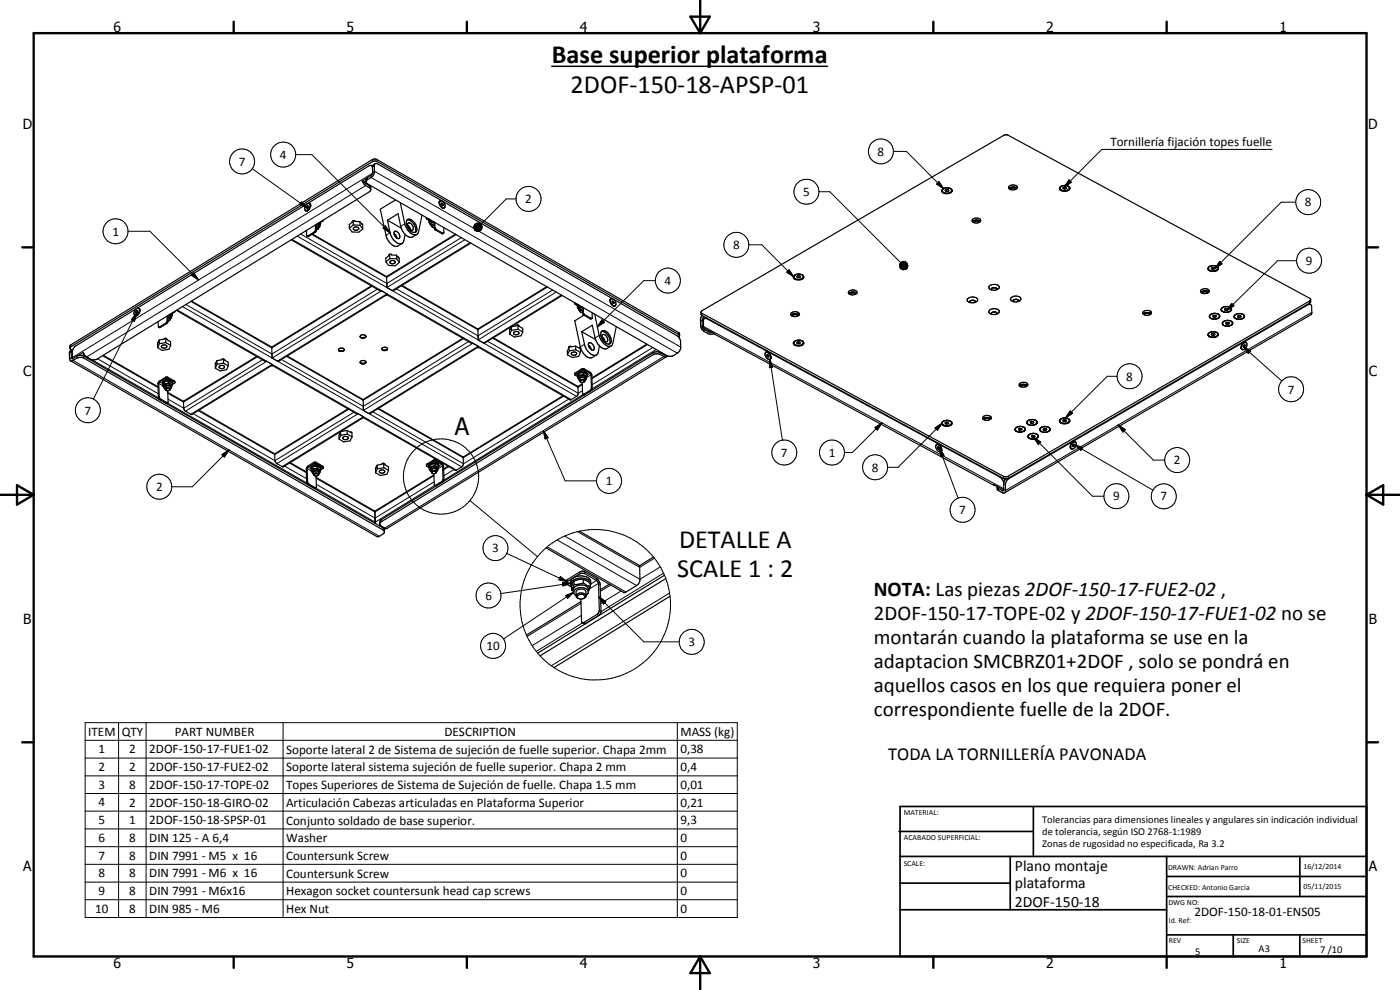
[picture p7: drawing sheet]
<svg xmlns="http://www.w3.org/2000/svg" width="420mm" height="297mm" viewBox="0 0 420 297" stroke-linecap="round" stroke-linejoin="round" font-family="sans-serif">
<defs><g id="words">
<g font-size="7.9">
<text x="165.6" y="18.8">Base superior plataforma</text>
<text x="171.2" y="27.8">2DOF-150-18-APSP-01</text>
<text x="203.8" y="164.3">DETALLE A</text>
<text x="203.2" y="173.3">SCALE 1 : 2</text>
</g>
<text font-size="7.2" x="136.5" y="130.6">A</text>
<g font-size="6.3">
<text x="262.2" y="178.8">NOTA: Las piezas 2DOF-150-17-FUE2-02 ,</text>
<text x="262.2" y="186">2DOF-150-17-TOPE-02 y 2DOF-150-17-FUE1-02 no se</text>
<text x="262.2" y="193.2">montarán cuando la plataforma se use en la</text>
<text x="262.2" y="200.4">adaptacion SMCBRZ01+2DOF , solo se pondrá en</text>
<text x="262.2" y="207.6">aquellos casos en los que requiera poner el</text>
<text x="262.2" y="214.8">correspondiente fuelle de la 2DOF.</text>
</g>
<text font-size="5.5" x="266.6" y="228">TODA LA TORNILLERÍA PAVONADA</text>
<g font-size="4.7">
<text x="304.6" y="261.2">Plano montaje</text>
<text x="304.6" y="266.6">plataforma</text>
<text x="304.6" y="272">2DOF-150-18</text>
</g>
<g font-size="4.2">
<text x="34" y="9.6">6</text>
<text x="104" y="9.6">5</text>
<text x="174" y="9.6">4</text>
<text x="244" y="9.6">3</text>
<text x="314" y="9.6">2</text>
<text x="384" y="9.6">1</text>
<text x="6.8" y="38.7">D</text>
<text x="410.6" y="38.7">D</text>
<text x="7" y="112.9">C</text>
<text x="410.8" y="112.9">C</text>
<text x="7" y="187.1">B</text>
<text x="410.8" y="187.1">B</text>
<text x="7" y="261.4">A</text>
<text x="410.8" y="261.4">A</text>
<text x="34" y="290.4">6</text>
<text x="104" y="290.4">5</text>
<text x="174" y="290.4">4</text>
<text x="244" y="290.4">3</text>
<text x="314" y="290.4">2</text>
<text x="384" y="290.4">1</text>
</g>
<g font-size="3.9">
<text x="84" y="47.7">4</text>
<text x="263.4" y="46.7">8</text>
<text x="333.2" y="43.8">Tornillería fijación topes fuelle</text>
<text x="71.7" y="49.7">7</text>
<text x="241" y="58.8">5</text>
<text x="157.6" y="61">2</text>
<text x="391.6" y="61.9">8</text>
<text x="33.7" y="70.7">1</text>
<text x="220" y="74.8">8</text>
<text x="391.9" y="79.5">9</text>
<text x="199.5" y="85.5">4</text>
<text x="338" y="114.2">8</text>
<text x="386.5" y="118.1">7</text>
<text x="25.4" y="124.4">7</text>
<text x="234.4" y="137.1">7</text>
<text x="248.7" y="137.1">1</text>
<text x="261.7" y="141.5">8</text>
<text x="352.3" y="139.4">2</text>
<text x="46.9" y="147.3">2</text>
<text x="181.8" y="145.6">1</text>
<text x="287.9" y="154.2">7</text>
<text x="334.1" y="150.2">9</text>
<text x="348.3" y="150.2">7</text>
<text x="147.7" y="165.7">3</text>
<text x="145.7" y="180">6</text>
<text x="146" y="195.1">10</text>
<text x="206.6" y="193.9">3</text>
<text x="26.5" y="220.8">ITEM</text>
<text x="36.5" y="220.8">QTY</text>
<text x="52.5" y="220.8">PART NUMBER</text>
<text x="133.4" y="220.8">DESCRIPTION</text>
<text x="204.2" y="220.9">MASS (kg)</text>
<text x="29.6" y="226.1">1</text>
<text x="38.7" y="226.1">2</text>
<text x="44.8" y="226.1">2DOF-150-17-FUE1-02</text>
<text x="85.9" y="226.2">Soporte lateral 2 de Sistema de sujeción de fuelle superior. Chapa 2mm</text>
<text x="204.2" y="226.1">0,38</text>
<text x="29.6" y="231.4">2</text>
<text x="38.7" y="231.4">2</text>
<text x="44.8" y="231.4">2DOF-150-17-FUE2-02</text>
<text x="85.9" y="231.5">Soporte lateral sistema sujeción de fuelle superior. Chapa 2 mm</text>
<text x="204.2" y="231.4">0,4</text>
<text x="29.6" y="236.7">3</text>
<text x="38.7" y="236.7">8</text>
<text x="44.8" y="236.7">2DOF-150-17-TOPE-02</text>
<text x="85.9" y="236.8">Topes Superiores de Sistema de Sujeción de fuelle. Chapa 1.5 mm</text>
<text x="204.2" y="236.7">0,01</text>
<text x="29.6" y="242">4</text>
<text x="38.7" y="242">2</text>
<text x="44.8" y="242">2DOF-150-18-GIRO-02</text>
<text x="85.9" y="242.1">Articulación Cabezas articuladas en Plataforma Superior</text>
<text x="204.2" y="242">0,21</text>
<text x="29.6" y="247.3">5</text>
<text x="38.7" y="247.3">1</text>
<text x="44.8" y="247.3">2DOF-150-18-SPSP-01</text>
<text x="85.9" y="247.4">Conjunto soldado de base superior.</text>
<text x="204.2" y="247.3">9,3</text>
<text x="29.6" y="252.6">6</text>
<text x="29.6" y="257.9">7</text>
<text x="38.7" y="252.6">8</text>
<text x="38.7" y="258">8</text>
<text x="44.8" y="252.6">DIN 125 - A 6,4</text>
<text x="44.8" y="258">DIN 7991 - M5 x 16</text>
<text x="85.9" y="252.7">Washer</text>
<text x="204.2" y="252.6">0</text>
<text x="204.2" y="258">0</text>
<text x="29.6" y="263.3">8</text>
<text x="38.7" y="263.3">8</text>
<text x="44.8" y="263.3">DIN 7991 - M6 x 16</text>
<text x="85.9" y="258.1">Countersunk Screw</text>
<text x="85.9" y="263.4">Countersunk Screw</text>
<text x="204.2" y="263.3">0</text>
<text x="29.6" y="268.6">9</text>
<text x="38.7" y="268.6">8</text>
<text x="44.8" y="268.6">DIN 7991 - M6x16</text>
<text x="85.9" y="268.6">Hexagon socket countersunk head cap screws</text>
<text x="204.2" y="268.6">0</text>
<text x="28.6" y="273.9">10</text>
<text x="38.7" y="273.9">8</text>
<text x="44.8" y="273.9">DIN 985 - M6</text>
<text x="85.9" y="273.9">Hex Nut</text>
<text x="204.2" y="273.9">0</text>
<text x="358.5" y="275">2DOF-150-18-01-ENS05</text>
</g>
<g font-size="3.1">
<text x="312.7" y="246.8">Tolerancias para dimensiones lineales y angulares sin indicación individual</text>
<text x="312.7" y="250.4">de tolerancia, según ISO 2768-1:1989</text>
<text x="312.7" y="254">Zonas de rugosidad no especificada, Ra 3.2</text>
<text x="358.7" y="286.4">5</text>
<text x="377.7" y="285.6">A3</text>
<text x="396.2" y="285.9">7 /10</text>
</g>
<g font-size="2.4">
<text x="271.2" y="244.4">MATERIAL:</text>
<text x="271.3" y="252">ACABADO SUPERFICIAL:</text>
<text x="271.2" y="259.7">SCALE:</text>
<text x="350.6" y="261">DRAWN: Adrian Parro</text>
<text x="391.2" y="260.6">16/12/2014</text>
<text x="350.6" y="267.1">CHECKED: Antonio García</text>
<text x="391.2" y="266.7">05/11/2015</text>
<text x="350.6" y="271.4">DWG NO:</text>
<text x="350.8" y="276.9">Id. Ref:</text>
<text x="350.8" y="282.8">REV</text>
<text x="371.2" y="282.9">SIZE</text>
<text x="390.9" y="282.9">SHEET</text>
</g>
</g></defs>
<g fill="none" stroke="#000" stroke-width=".35">
<path d="M108.7 54.3l.7 1.1 1.8 1.2v.5l-.4 .5-81.8 50.2-.9 .2-1-.3-1.6-1-.5-1-1.6 1M108.7 54.3l.7 .4M109.4 54.7l1.8 1.3 .1 .9M109.9 54.4v.3l.4 .5 90 51.6h1.4l1.6-.8a2.12 2.12 0 0 0 1-1.9l-.1-1.8-.5-1.1M109.9 54.4l-.5 .3M110 53.6l-1.3 .7M111.3 55.7l-.3 .2M111.5 49.7l.3 .2M111.8 50.1v1.8M111.8 50.1l-.5-.5-.6 .2-88 54a2.4 2.4 0 0 0-1 1.9l.1 1.9M111.8 50.1v1.7M111.8 49.9l.2-.4 .6-.4h.5l90.6 52.1"/>
<path d="M111.8 49.9v.2M111.8 51.9l-.3 .6-1.6 1.1v.9M112.5 49.2l-.3 3a4.9 4.9 0 0 1-2.2 2l-.1 .2M118.7 60l-4.6 2.8 1.8 8.2a3.7 3.7 0 0 0 3.3 2.9l1.5-.9M282.8 57.2v.2M282.8 57.4l.3 .5M283.9 56.4a.93 .93 0 0 0-1 .2 .93 .93 0 0 0-.2 1l.4 .3M284 56.8l-.4 .3 .2 .3h.5l.5-.2-.2-.3M284 57.3l-.1 .1M284 56.8v.5M284 57.3l.5 .1M284 56.8l.6 .1"/>
<path d="M284.2 56.3l.3 .1M284.5 56.4a1.26 1.26 0 0 0-1.7 1M284.5 56.4l.6 .1M284.6 56.9v.4M285 56.5a.72 .72 0 0 1 .6 .6 .72 .72 0 0 1-.3 .7M285.1 56.5a.7 .7 0 0 1 .6 .5 .7 .7 0 0 1-.4 .8M285.3 57.8a2.53 2.53 0 0 1-2.2 .1M285.6 57.2a1.78 1.78 0 0 1-2.8 .2M302.7 56a1.58 1.58 0 0 1 2.6 .3 1.57 1.57 0 0 1-2.6-.1zM304.8 56.8a1.04 1.04 0 0 0-1.6 0M305.2 56.5a1.98 1.98 0 0 0-2.4 .1M318.1 56.5l.1 .4"/>
<path d="M318.2 57a2.31 2.31 0 0 0 2.5 .1M318.8 55.8l-.5 .2-.2 .5M319 55.7a.79 .79 0 0 0-.9 .5 .79 .79 0 0 0 .4 1M319.4 56.1l-.4 .2 .1 .3 .6 .1 .4-.2-.2-.3M319.4 56.6l-.1 .1M319.4 56.1v.5M319.4 56.6h.4M319.4 56.1l.5 .1M319.6 55.6l-.7 .1M319.6 55.6l-.4 .1M319.6 55.6l1.1 .3M319.9 56.2v.4"/>
<path d="M320.4 55.8l.6 .3 .1 .4-.4 .6M320.7 56l.3 .7-.3 .4M321 56.4a1.73 1.73 0 0 1-2.8 .2l-.1-.1M87.4 72l26.3 15.1 .8 .1 1.6 1v.2M91.6 63.1a1.3 1.3 0 0 0 1.2-.7 1.3 1.3 0 0 0 0-1.4 1.31 1.31 0 0 0-1.2 .9 1.31 1.31 0 0 0 .3 1.4l.3-.1M91.7 63.1l.5 .1M91.9 69.2h.1M92 69.1l.1 1.7M92 62.1l.4 .2M92.3 61.7l.2 .1-.2 .6h-.3v-.3M92.3 61.7l.2 .2M92.3 61.7l-.3 .4"/>
<path d="M92.4 62.3v.1M92.5 62.1l-.1 .2M92.7 61l.5 .3M92.9 61.1l.3 .4M93.2 61.5l-.2 .9-.8 .8M93.8 70.2l22.2 12.8M94.6 67.5v1.9l-2.5 1.4M94.9 68.2l.6 .3-.2 .3M94.9 67.4l-.1 2.1-2.3 1.5-.4-.2M94.9 68l.7 .3M95.1 67.2l.6 .2 .3 .4M95.3 68.8l-.4 .2"/>
<path d="M95.5 67l.5 .4-.1 .7-.3 .2M95.6 68.3v.2M95.6 67.9v.6M95.6 68.5l-.3 .3M95.7 66.8l.5 .3M96.2 66.5v.6M96.2 67.1l-.2 .6M97 66.1l-.8 .6M104.8 68.5l.9 1.1 1.9 .1 1.3-1M106 66.2l-1.2 1.2v1.1M106 66.2l2 .3M106 66.2v1.3"/>
<path d="M106 67.5l2.1 .1M106 67.5l-1.2 1M106.1 68.4l.4-.3 .8 .1a.48 .48 0 0 1 .3 .6 .48 .48 0 0 1-.6 .3 .62 .62 0 0 1-.7-.1 .62 .62 0 0 1-.2-.6zM108 66.5l.6 .8v-.2M108 66.5l.1 1.1M108.1 67.6l.8 1.1M108.6 67.1v.1M108.6 67.1l.2 .3 .1 1.3M115.8 78.6l.8 1 2 .2 1.2-1.1M116.3 66.1l3.2-2 .8 3.8a3.7 3.7 0 0 0 3.3 3.3l1.5-.9M116.3 66.1l.8 3.7a3.8 3.8 0 0 0 3.3 3.4l.7-.7 .5-2.2M116.3 66.1l4.1 2.4"/>
<path d="M117 76.2l-1.2 1.3v1.1M117 76.2l.5 .1v.2l1.5 .1M117 76.2v1.4M117 77.6h2M117 77.6l-1.2 1M117 78.5a.82 .82 0 0 1 .9-.4 .82 .82 0 0 1 .7 .7l-.1 .1a.82 .82 0 0 1-.9 .3 .82 .82 0 0 1-.6-.7zM118.2 70a.61 .61 0 0 1 .5-.7 .61 .61 0 0 1 .7 .4 1.18 1.18 0 0 1 .3 1.9l-.6-.1M118.2 70l.2 .7 .7 .8M118.3 70l.5 .5 .3 1M119 76.6l.6 .8v-.3M119 76.6v1M119 77.6l.8 1.1"/>
<path d="M119.6 77.1l-.1 .2M119.6 77.1l.2 .3v1.3M120.1 60.8l1.4 6.3a3.9 3.9 0 0 0 3.4 3.3l.4-.2 .3-.7 1-5M122.2 66a2.92 2.92 0 0 1 2.3 3.8M122.2 66a2.79 2.79 0 0 0 2.4 3.8M122.2 66a2.1 2.1 0 0 1 2.7 1.6l.2 .9a1.01 1.01 0 0 1-.5 1.3M122.3 67.6l.5 .5 .4 .9M122.5 66.9a1.42 1.42 0 0 1 1.3 2.2 1.53 1.53 0 0 1-1.3-2.2zM123.1 68.5l-.3 .1M128 65.3v.3l.7 .4M128.1 65.4l-.1 .1M128.7 65.7l.1 .6"/>
<path d="M128.7 65.7v.2M128.8 66.8l.3 .3M129 65.9l-.2 .9M129.1 66h.1M129.2 66l-.4 .8M129.2 66h.1M129.4 67.2l.1 .6M129.6 66.2a.75 .75 0 0 0-.5 1M130.1 66.5a.69 .69 0 0 0-.8 .3 .69 .69 0 0 0 .1 .9M130.2 67.5l-.4 .1-.2 .3 .7 .3M130.2 66.6l.1 1.8 .2 .5 2.2 1.2 .4-.1M130.2 67.3l-.7 .3 .2 .5"/>
<path d="M130.5 66.7v1.5l.3 .5 2.3 1.3M131.8 60.6v.1M131.9 60.6a1.33 1.33 0 0 0 1.5 1.7l.1-.2M132.2 60.2l-.4 .4M132.2 60.2h.1M132.2 60.3l-.3 .3M132.2 60.2a1.37 1.37 0 0 0 1 2.2M132.2 60.2a1.33 1.33 0 0 1 1.1 2.2M132.5 61.3h.1M132.6 61.3l.1 .2M132.9 61.1l-.3-.2-.2 .2 .2 .4M132.9 61.1l-.3 .2"/>
<path d="M132.9 61.1l.2 .4M133.1 61.5l-.2 .1-.3-.1M133.1 61.5l-.3 .1M133.2 68.2l-.1 1.8M133.3 62.3l-.6 .1M136.7 70.3l-20.7 12.7M141.3 72.9l-23 14.2-.6 .1-1.6-.9-.1-3.3M293.9 66.7a1.04 1.04 0 0 0-1.7 .1M294.2 66.5a1.69 1.69 0 0 0-2.3 0M294.2 66.5a.75 .75 0 0 0-.1-.9 .75 .75 0 0 0-.9-.2l-.8 .1a.67 .67 0 0 0-.7 .8 .67 .67 0 0 0 .9 .5l1.3-.1M294.2 66.5l-.3 .2M363.8 79.7l-.9 .4-.2 .3v.6"/>
<path d="M364.1 79.7l.8 .1M364.6 79.8h.3M364.7 79.8a1.45 1.45 0 0 0-2.2 1l.5 .4M364.9 79.8a.79 .79 0 0 1 .4 1.3M364.9 79.8a.81 .81 0 0 1 .8 .9 .81 .81 0 0 1-1 .7h-1.2l-.8-.3M40.3 94.5l.4 .2 .5-.1M40.8 93.5l.3 .2M41.1 93.2h.2l-.2 .7h-.3v-.4M41.1 93.2l.2 .1M41.1 93.2l-.3 .3M41.1 93.7v.1M41.2 94.6l-.2 .1"/>
<path d="M41.3 93.5l-.2 .2M41.6 92.5a1.36 1.36 0 0 1-1.1 2.1M41.6 92.5a1.42 1.42 0 0 0-1.2 2l.3 .2M41.6 92.5l.4 .5M42 93l-.1 .6-.7 1M50.1 94.9l.1 1.4-.3 .5-2.2 1.4M50.4 94.7v2l-2.4 1.6-.5-.3-.1-1.5M50.4 95.5l.6 .4-.6 .4M51 94.3l.3 .2 .2 .7-.3-.4-.6-.2M51.1 95.2v.7l-.4 .3M51.2 94.2l.5 .2M51.7 93.9v.5"/>
<path d="M51.7 94.4a1.16 1.16 0 0 1-.7 1.2l-.6-.2M51.8 93.9v.1M51.8 94l-.1 .3M52.4 93.4l-.6 .6M52.9 93.1l26.4 15.1 .7 .2 1.6 .9v.3M57.5 90.3l24.1 13.8M111.5 85.8l-29.9 18.3M116.1 88.4l25 14.4 2.4 1.1v.2M116.1 88.4l-32.2 19.8-.6 .1-1.7-.9v-3.3M120.6 85.6l22.8 13.1M153.1 98.7v.1M153.1 98.7l-.1 1.6"/>
<path d="M153.5 98l-.4 .9v-.2M153.5 99.1l-.5 1.2M153.5 98v1.1M154.2 99.7a.85 .85 0 0 1 .9-.3 .85 .85 0 0 1 .6 .7 .88 .88 0 0 1-.9 .4 .88 .88 0 0 1-.7-.7zM155.4 97.5l-.5 .1v.2l-1.4 .2M155.4 97.5l.4 .4 1.1 .6v1.1M155.4 97.5l.1 1.3M155.5 98.8l1.4 .8M155.5 98.8l-2 .3M156.9 99.6l-.5 1.2-2 .3-1.4-.8M164.1 86l-20.7 12.7M168.7 88.6l-23.2 14.3h-.4l-1.6-.9-.1-3.3"/>
<path d="M172.5 91.1l.7 .5M172.5 90.8v.3M172.6 90.9l-.1 .2M173.2 91.2v.4M173.2 91.6l.1 .3M173.3 91.3l-.1 .3M173.3 92.4l.3 .3M173.5 91.4l-.2 1M173.7 91.5v.1M173.7 91.6h.1M173.7 91.6l-.4 .8M174 92.8v.5"/>
<path d="M174 93.2l.3 .4M174.1 91.8l-.5 .4 .1 .8 .3 .2M174.3 93.7l.5 .1M174.6 99.5l.8 3.8a3.6 3.6 0 0 0 3.4 3.3l.6-.4 .5-2.4M174.6 99.5l4.2 2.4M174.6 99.5l3.1-1.9 1 4.2a3.6 3.6 0 0 0 3.3 2.8l1.4-.8M174.7 92.1l-.8 .2-.3 .4M174.8 92.1v2l.4 .4M174.8 93.1a.38 .38 0 0 0-.5 .1 .38 .38 0 0 0 .1 .5M174.8 92.8l-.8 .4M175 92.3l.1 1.5 .2 .5 2.4 1.2M175.2 94.6l-2.7 1.7 1.6 7.8a3.9 3.9 0 0 0 3.5 3.3l1.4-.9"/>
<path d="M175.2 94.5l1.9 1.2 .6-.2M177.7 93.8v1.7M178.5 94.2l1.3 6.4a3.7 3.7 0 0 0 3.4 3.3l.2-.1M180.4 99.6a1.31 1.31 0 0 1 2.2 .5 2.23 2.23 0 0 1 .5 3 2.45 2.45 0 0 1-2.7-2.1zM180.5 99.4l.9 .2a3.4 3.4 0 0 1 1.6 3.3l-.2 .4M183.1 90a1.85 1.85 0 0 0 1.1 1.9M183.1 90l-.1 .2M183.2 89.8l-.1 .2M183.4 89.7l-.2 .1M183.5 89.7h-.2a1.54 1.54 0 0 0 .9 2 .57 .57 0 0 0 .7-.3 .57 .57 0 0 0-.1-.7 1.14 1.14 0 0 0-1.6-.9M183.5 89.6l-.1 .1M183.8 90.7h.1"/>
<path d="M183.8 90.7l.1 .2M184.2 90.5l-.4-.2-.1 .2 .5 .6 .2-.3M184.2 90.5l-.4 .2M184.2 90.5l.2 .3M184.4 90.8l-.3 .2M184.6 91.7l-.2 .1M184.7 91.6l-.3 .3-.4-.1M184.9 98l-1 5-.5 .8M210.5 93.3l90.8-52.7 .7-.2 91.1 49.1 .2 .3v.8l-.2 .3-90.5 52.6-.6 .2-.9-.1-90.4-48.9-.3-.4zM210.7 94.7l-.5 1.3a3.7 3.7 0 0 0 .4 2.7l.8 .8a2.87 2.87 0 0 0 2.8 .7l.2-.1M211.2 94.9l-.4 .9 .1 2.5 .3 .5 1.2 .6 1.2 .3M211.8 95.2v.2"/>
<path d="M211.9 95.3l-.5 .2M237.4 93.9a1.62 1.62 0 0 1 2.5 .4 1.43 1.43 0 0 1-1.3 .8 1.43 1.43 0 0 1-1.3-1zM238.2 83.1l.4 .7M238.3 82.8l-.1 .3M238.5 82.6l-.4 .6a1.95 1.95 0 0 0 2.7 .5M238.9 82.4l-.6 .3M239 82.3a1.53 1.53 0 0 1 2.2 .8l-.4 .6M239.4 94.8a1.01 1.01 0 0 0-1.6 .1M239.4 82.3l-.9 .2M239.5 83.2l.4 .1M239.5 82.7l-.4 .3 .2 .3 .5 .1 .4-.3-.1-.3M239.5 83.2l-.1 .1"/>
<path d="M239.5 82.7v.5M239.5 82.7l.6 .1M239.8 94.5a1.82 1.82 0 0 0-2.4 .1M240.1 82.8v.4M240.5 82.4l.6 .5-.3 .8M241.1 83.1l-.1 .1a1.75 1.75 0 0 1-2.7 0l-.1-.1M254.7 88.1l1 .4 1-.2M254.7 88.1a1.11 1.11 0 0 1 1.7-1.1 .67 .67 0 0 1 .7 .5 .67 .67 0 0 1-.4 .8M256.7 88.3a.98 .98 0 0 0-1.6 0M257.1 88a1.93 1.93 0 0 0-2.4 .1M290.4 89.7a2.15 2.15 0 0 1 3 .1 1.81 1.81 0 0 1-2.9 .7l-.2-.3zM291 90.5v.3"/>
<path d="M291.7 90.1l-.7 .4M292 90.1l.6 .2M292.6 90.3l.1 .1M292.6 90.3l.1 .4M292.6 90.3l-.4-.2h-.6l-.6 .4M297 85.7a2.02 2.02 0 0 1 2.9 .4 1.83 1.83 0 0 1-3.2 .1zM297 93a1.98 1.98 0 0 1 2.9 .5 1.85 1.85 0 0 1-3.2 0zM297.5 94.1a1.04 1.04 0 0 1 1.7 0M297.5 86.7v.3M297.5 86.7v.1M297.7 93.8l-.2 .5M298.2 93.6l-.4 .1"/>
<path d="M298.5 93.6l.7 .5M299 86.5l.2 .3M299 86.5l-.6-.2-.6 .1-.3 .3M299.1 86.5l.1 .3M299.1 86.5l-1-.1-.6 .3M299.2 94.1v.1M299.2 86.8v.1M303.3 89.4a2.25 2.25 0 0 1 2.8-.2 .81 .81 0 0 1 .2 .9 .81 .81 0 0 1-.9 .5 1.76 1.76 0 0 1-2.2-.9zM304.1 90.1l-.1 .4M304.3 89.9l-.1 .1M304.4 89.9l1.1 .1 .2 .3M305.6 90.1a1.1 1.1 0 0 0-1.6 .2"/>
<path d="M305.7 90.2v.1M305.7 90.3l-.1 .2M343.2 93.4a1.46 1.46 0 0 1 2.4 .5 1.52 1.52 0 0 1-2.6 0zM345.1 94.4a.98 .98 0 0 0-1.6 .1M345.5 94.1a1.78 1.78 0 0 0-2.4 .1M360.4 87a1.57 1.57 0 0 1 2.5 .4 1.56 1.56 0 0 1-2.6 0zM362.4 87.9l-.5-.4h-.6l-.5 .5M362.8 87.6a1.87 1.87 0 0 0-2.4 .1M363 99.8l-.3 .4v.5l.3 .4M363 94.9l.1 .4M363 94.9v.1M363 95.1l.1 .1"/>
<path d="M363.1 95.2l.8 .5M363.2 95.4l.2 .1M363.4 95.5l-.4-.3a.93 .93 0 0 1 .2-.9 .93 .93 0 0 1 1-.3 1.31 1.31 0 0 1 1.8 1l-.4 .5-.8 .2M363.4 95.5l1.4 .2M363.4 99.6l-.9 .6 .1 .6 .4 .2M363.5 99.6l-.3 .1M363.9 80.2l-.4 .2 .2 .3 .5 .1 .4-.2-.1-.3M363.9 80.6l-.1 .2M363.9 80.2v.4M363.9 80.6l.5 .1M363.9 80.2l.6 .1M364.2 95.8h.6"/>
<path d="M364.3 100l.3 .2-.2 .3-.5 .1-.4-.2 .2-.3M364.3 100v.5M364.3 100l-.6 .1M364.3 99.5l.9 .3 .3 .7M364.4 94.6l-.5 .2 .2 .3 .5 .1 .5-.2-.2-.3M364.4 94.6l.5 .1M364.4 94.6v.5M364.4 99.5l-1 .1M364.4 95.1l.4 .1M364.4 95.1l-.1 .1M364.5 80.3v.3M364.6 99.6a.78 .78 0 0 1 .9 .4 .78 .78 0 0 1-.1 .9l-1 .4-1.4-.3"/>
<path d="M364.9 94.7v.3M365.5 80.5a1.77 1.77 0 0 1-2.8 .2M365.7 95.3l-.9 .5M366 94.9l-.3 .6M366 94.9l-.1 .3M366 94.9a1.72 1.72 0 0 0-3 0M366.6 93l.2 .4 .6 .2M366.8 93.3l.2 .2M366.9 97l.1 .4M366.9 97v.1M366.9 92.2l-.4 .5v.3l.4 .5M366.9 97.4l.9 .4h.6"/>
<path d="M366.9 97.2l.9 .6M367 93.5l1 .2M367 92.2l-.4 .5v.5M367.2 92.1l-.3 .1M367.3 96.4l-.4 .6M367.5 93.6l.5 .1M367.5 92.1l-.3 .1M367.6 96.3l-.7 .4v.7M367.9 92.5l-.4 .3 .1 .3h.6l.4-.2-.1-.3M367.9 92.5l.6 .1M367.9 92.5v.5M367.9 93l.4 .1"/>
<path d="M367.9 93l-.1 .1M368 91.9l-.6 .1M368.2 96.7l-.4 .2 .2 .3 1-.1-.2-.3M368.2 97.2h.4M368.2 96.7l.6 .1M368.2 96.7v.5M368.2 97.2v.1M368.3 92a.98 .98 0 0 1 1.2 1.1M368.3 91.9l-1.1 .2M368.3 91.9l.6 .2 .7 .5a.94 .94 0 0 1-1 1M368.4 96.1l-.9 .2M368.4 96.1l.6 .1"/>
<path d="M368.4 96.1l-.3 .1M368.5 92.6v.4M368.6 93.6l-.6 .1M368.7 96.1l.3 .1M368.8 96.8v.4M368.9 93.6h-.3M369 96.2l.5 .2a.77 .77 0 0 1 .4 .9 .77 .77 0 0 1-.9 .5M369 97.7l-.9 .2M369 97.8h-.3M369.2 96.3l.7 .6M369.4 93.1l-.3 .3M369.5 93.1l-.3 .3"/>
<path d="M369.5 93l-.1 .1M369.7 97.5l-.7 .2M369.9 97.2l-.2 .3M369.9 97.2l-.3 .3M369.9 96.9v.3M370.4 95l.4 .6M370.4 95h.1M370.5 94.7l-.1 .3M370.5 95.3l.2 .1M370.6 95.5l.2 .1M370.6 94.5l-.1 .1M370.7 94.5l-.3 .3 .2 .7"/>
<path d="M370.8 95.6l.5 .2M371.1 94.2l-.4 .3M371.8 94.6l-.4 .3 .1 .3h.6l.4-.2-.2-.3M371.8 94.6l.5 .1M371.8 94.6v.6M371.8 95.2h.4M371.8 95.2h-.1M371.9 94.1h-.6M372.2 94.1l-1.6 .4M372.2 94.1l.6 .1M372.2 94.1a.86 .86 0 0 1 1 .3 .86 .86 0 0 1 0 1l-1 .4-1.5-.4M372.3 94.7l.1 .4"/>
<path d="M373 94.3l.4 .4v.4l-.3 .4M373.4 95.1l-.6 .5-1.4 .1M392.8 91.1l.5 .3M393.3 91.4h-.8l-89.7 52.2-.6 .6a3.7 3.7 0 0 0-.4 3 .64 .64 0 0 1-.3 .7 .64 .64 0 0 1-.7-.1l-1.4-.8-.2-1.1M393.3 91.4l.3 .7 .1 1.8-.3 .5-91.9 53.5M393.3 90l-91.1 53-1.1-.1-90.7-49.2M21.2 108.2l91.9 52.8 .8-.1 1.2-.8 .3-.5M21.6 105l-.8 .8 .1 2 .2 .4 .4 .1a4.3 4.3 0 0 1 3.2-1l90.2 51.7 .5 .6M21.8 107.6l1.7-.9 1.6 .1 89.8 51.6M21.8 104.9l-.4 .6v1.9l.4 .2M25.3 106.3l-.6 .4M26.1 107.4h.4"/>
<path d="M31 106.6l16.4 9.4M47.4 102.7v.1M47.4 102.7l-.1 1.6M47.8 102l-.4 .9v-.2M47.8 102v1.1M47.8 103.1l-.5 1.2M48.5 103.8a.88 .88 0 0 1 .8-.4 .88 .88 0 0 1 .8 .7 .89 .89 0 0 1-.9 .4 .89 .89 0 0 1-.7-.7zM48.8 115.1l.1 .3M48.9 115.9l.3 .3M49.3 115.1l-.4 .8M49.3 114.6l-.4 1.3M49.3 114.6l1.5-.3 .9 .6v.5"/>
<path d="M49.3 114.6v.5M49.6 116.7l-.4-.4a1.2 1.2 0 0 1 .8-1.1 1.2 1.2 0 0 1 1.3 .3l.2 .8-.4 .4M49.6 116.8a.75 .75 0 0 0 .7 .5 .75 .75 0 0 0 .7-.5 .67 .67 0 0 0-1.2 .2v.1M49.6 116.2v.6M49.7 101.5l-1.9 .5M49.7 101.5l1.5 1v1.1M49.7 101.5l.1 1.3M49.8 102.8l1.4 .8M49.8 102.8l-2 .3M50.3 117.7l4.8 2.7M50.3 117.3l.1 3.5M50.7 114.9l-1.4 .2"/>
<path d="M50.7 114.9l1 .5M50.7 114.3v.6M51.1 116.2v.7l-.4 .3M51.1 116.6l-1.1-.2-.4 .4M51.2 103.6l-.5 1.2-2 .4-1.4-.9M51.5 116.1a1.35 1.35 0 0 0-2.3 .1M51.7 115.4l.8-.5-.1-.6-2.3-1.2-2.2 1.2-.5 .6 .2 4.6 2.3 1.5 .4-.2M51.7 115.4l-.2 .7M51.8 114.9a1.74 1.74 0 0 0-3 .2M51.8 114.9l-.1 .4M51.8 115a1.64 1.64 0 0 0-1.3-1.3 1.64 1.64 0 0 0-1.6 .7l-.1 .7M52.5 114.8l-2.6-1.4-2.2 1.4 .1 4.5 2.6 1.5"/>
<path d="M64.7 108.9l.1 .1M64.7 108.9l-.1 1.6M65.1 108.2l-.4 .9v-.2M65.1 108.2v1.1M65.1 109.3l-.5 1.2M65.9 109.9a.9 .9 0 0 1 1.5 .3 .89 .89 0 0 1-.9 .4 .89 .89 0 0 1-.7-.6zM67.1 107.7h-.5v.2l-1.5 .3M67.1 107.7l1.4 1v1.1M67.1 107.7v1.3M67.1 109l1.4 .8M67.1 109l-2 .3M68.5 109.8l-.5 1.1-1.9 .4-1.5-.8"/>
<path d="M77 106.9l-21.8 13.4-.1 2.3 .4 .7 2.1 1 24-14.7M81.6 109.6l25.1 14.4 .8 .1 1.5 1v.2M86.2 106.8l22.8 13.1M101.6 105.1l.5 .3M101.7 105.2l.3 .2 1.1-.1M103.1 105.3l-.9 .2M103.2 105.2h-1.5M103.2 105.2l-.1 .1M103.3 104.9l-.1 .3M103.3 104.9a.97 .97 0 0 0-.8-.5 .97 .97 0 0 0-.9 .5l.1 .3M108.1 108.7a.93 .93 0 0 1 .9-.5 .93 .93 0 0 1 .8 .6M108.1 108.7l.2 .4"/>
<path d="M108.1 101.1l.3 .2 1.3-.2M108.1 101.1v-.1a.94 .94 0 0 1 .9-.6 .94 .94 0 0 1 .8 .7M108.1 101.1l.6 .3M108.1 108.8l.3 .2M108.2 108.9h1.5M108.2 101.2l.5 .3M108.3 109.1h1.1M108.4 109l1 .1M109 119.9h.1M109.4 101.3l-.4 .1M109.4 101.4h-.7M109.7 101.1l-.3 .2"/>
<path d="M109.8 101l-.1 .1M109.8 101.1l-.4 .3M109.8 108.8l-.3 .2M109.8 108.8l-.4 .3M114.6 104.7l.2 .3M114.7 104.9h1.5M114.8 105l.2 .2M115.9 105.1h-.9M116.2 104.9l-.3 .2M116.3 104.6l-.1 .3M116.3 104.6a.96 .96 0 0 0-.9-.4 .96 .96 0 0 0-.8 .6l.2 .3M116.3 104.6l-.2 .4"/>
<path d="M138.9 101.5l-29.9 18.4M143.5 104.1l-32.3 19.9-.6 .1-1.6-1v-3.2M148 101.3l25.3 14.6 .2 2.1-.2 .7-2.2 1.3-27.6-15.9M168.9 118.7l-29.9 18.5M170.8 104l-.5 1.4v1.1M170.8 104v1.3M170.8 105.3l-.5 1.2M171.5 105.9a.78 .78 0 0 1 .9-.4 .78 .78 0 0 1 .6 .8 1.01 1.01 0 0 1-1.6-.2zM172.5 112.4l.1-.5 2-1.2 .6-.1 1.9 1.1 .5 .7 .1 4.5-2.3 1.6-.4-.2M172.8 103.8l-1.5 .3v-.2l-.5 .1M172.8 103.8l1.3 .6 .1 1.3M172.8 103.8v1.1"/>
<path d="M172.8 104.9l-2 .4M172.8 104.9l1.4 .8M173.2 112.6l.1 .3M173.3 112.9l-.6-.3-.1-.3 2.1-1.4h.5l2 1.2 .2 4.7-2.3 1.5-.3-.2-.1-3.3M173.3 112.9v.5M173.3 113.4l.3 .3M173.7 112.6l-.4 .8M173.7 112.1l-.4 .8M173.7 112.1v.5M174 114.3l.4 .4M174 113.7v.6M174.2 105.7l-.5 1.2-2 .4-1.4-.8"/>
<path d="M174.2 114.6a.5 .5 0 0 1 .6-.6 .5 .5 0 0 1 .4 .7M174.3 114.6l.9 .1M174.7 115.1l-1.3 .9M175.1 112.3l1 .6M175.1 112.3l-1.4 .3M175.1 111.8l-1.4 .3M175.1 111.8l1 .6v.5M175.1 111.8v.5M175.5 114.3a.84 .84 0 0 0-1.5 0M175.5 114.2l.2-.2a1.1 1.1 0 0 0-.6-1.4 1.1 1.1 0 0 0-1.5 .6v.6l.4 .4M175.5 113.7v.7l-.3 .3M176.1 112.9l-.3 .7a1.31 1.31 0 0 0-2.2 .1"/>
<path d="M176.2 112.4a1.73 1.73 0 0 0-3 .2M176.2 112.4l-.1 .4M176.2 112.4a1.54 1.54 0 0 0-2.3-.9l-.6 .4-.1 .7M176.6 103.5l.6 .7 .2 .7M176.6 103a1.29 1.29 0 0 1 1.3 .3 1.29 1.29 0 0 1 .4 1.3 .65 .65 0 0 1-.6 .5 .65 .65 0 0 1-.6-.5l-.5-.7zM180.6 101l.7 .7 .2 .7M180.8 100.4a1.43 1.43 0 0 1 1.3 2.1 1.5 1.5 0 0 1-1.3-2.1zM181.4 101.9l-.3 .2M194.1 103.3l-16.4 10.1M198.8 105.9l-.3 .1M199.6 106.4l-2.2-.8-1.4 .2-81.6 50.2-.5 .5v.7M199.6 106.4l.6 .4"/>
<path d="M199.6 106.4h.1M200 107.1l-84.1 51.5M200.2 106.8l-.2 .3h-.4l-1.9-.9h-.9l-.8 .2-81.6 50.2-.5 .6M200.2 106.7v.1M203.7 101.2l.3-1-.3-.4-90.6-51.9-.8-.2-.6 .2-90.4 55.6-.3 .3v.8l.5 .4M204 100.7l-90.8-52.2-.9-.2-91 55.8-.3 .3M214.4 100.1l-3.2-1.8-.1-2a.64 .64 0 0 1 .3-.7 .64 .64 0 0 1 .7 0l88 47.6a2.17 2.17 0 0 1 1.1 2l.1 1.7-.3 .3-1.3-.6-.5-.6M214.4 100.1l84 45.6M230.1 105.6l-.3 .1M230.2 106.8v-.4l.5 .3v.4h-.3M230.2 106.8l.2 .3M230.2 105.6h.2"/>
<path d="M230.4 105.6l-.7 .2M230.4 105.6a1.58 1.58 0 0 1 .8 2.2h-.2M230.5 106.6l.2 .2M230.5 106.6l-.3 .2M230.5 106.5v.1M230.7 107l-.3 .1M231 107.8a1.29 1.29 0 0 0 0-1.4 1.29 1.29 0 0 0-1.2-.6 1.44 1.44 0 0 0 1.2 2M231.4 107.2l-.4 .6M238.2 102.9l.4 .7M238.2 102.9a1.69 1.69 0 0 0 2.9 0M238.5 102.4l-.3 .5M238.9 102.2a.71 .71 0 0 0-.8 .6 .71 .71 0 0 0 .4 .8l1.2 .2 1.2-.4"/>
<path d="M239.5 102.5v.5M239.5 102.5l-.4 .3 .1 .3 .6 .1 .4-.3-.1-.3M239.5 103l-.1 .1M239.5 103l.4 .1M239.5 102.5l.6 .1M239.7 102.1l-.7 .1M239.7 102.1l-1.2 .3M239.7 102.1h.5M240.1 102.6v.4M240.2 102.1l.9 .5 .1 .3-.3 .5M240.2 102.1l.5 .2M240.7 102.3l.4 .4-.2 .7"/>
<path d="M240.9 103.4l-.1 .1M305.9 115.7a1.99 1.99 0 0 0 2.1 .3M305.9 115.7v-.4a1.77 1.77 0 0 1 2.4-.3l.1 .6-.4 .4M308 116a1.03 1.03 0 0 0-1.6 0M308.3 115.7a1.85 1.85 0 0 0-2.3 .1M362.7 100.4a1.75 1.75 0 0 0 2.8 .1M363.7 100.1v.4M364.3 100.5l.1 .1M364.3 100.5h-.5M365.5 100.2v.3M365.5 100.5l-.3 .5M372.4 104.4l.5 .5"/>
<path d="M373.2 103.9h.1M373.2 103.9l.4 .2M373.3 103.5l-.1 .4M373.5 103.5l.2 .2M373.5 102.7h.4l.2 .2M373.5 102.7l-.3 .1M373.6 102.6a1.55 1.55 0 0 0-.9 2.3h.4M373.7 103.7l-.1-.3-.5 .6 .2 .2 .3-.1M373.7 103.7l-.1 .4M373.7 102.7a1.26 1.26 0 0 1 .4 1.4 1.26 1.26 0 0 1-1.2 .8M373.9 102.8a1.35 1.35 0 0 0-1 2.1M59.7 123.1l22.8 13.1"/>
<path d="M87.1 138.8l4.9 2.8M95.2 139.9l.3 .1a.94 .94 0 0 1 .8 1M95.2 139.9l-1.4 .2M95.2 139.9v.5M102.1 129.6l-.4 1.1 .1 1M102.2 129.5l.1 1.1M102.3 130.6l-.5 1.1M102.7 129.2h.1M103 131.2a1.01 1.01 0 0 1 1.6 .2 .9 .9 0 0 1-.9 .5 .9 .9 0 0 1-.8-.6zM104.2 129.2l-1.5 .2v-.2M104.2 129.2l1.4 .6 .1 1.3M104.2 129.2v1.1"/>
<path d="M104.2 130.3l1.5 .8M104.2 130.3l-1.9 .3M104.4 122.7l-21.9 13.4M105.7 131.1l-.6 1.1-1.9 .4-1.4-.9M109 125.3l-24 14.8-2.3-1.4-.2-.5v-2.1M113.2 139.6l-.4 .9v-.3M113.2 139.6v1.1M113.6 122.5l25.4 14.6 .1 2-.3 .7-2.1 1.3-27.7-15.8M115.1 139l-.5 .1v.2l-1.4 .3M115.1 139l1.5 1v1.1M115.1 139l.1 1.3M128 139.8l2.4-1.6 2.3 1.3 .2 4.6-.3 .3-2.1 1.3"/>
<path d="M128 139.7v-.4l2.3-1.4 2.5 1.3 .3 .8 .1 4.1-.2 .4-2.2 1.3-.5-.3-.1-3.4M128 139.8l.8 .5M129.2 139.9l-.4 .9M129.2 139.4v.5M130.6 139.7l-1.4 .2M130.6 139.7l1 .6M130.6 139.2l-1.5 .3-.3 .8M130.6 139.2l1 .5v.6M130.6 139.2v.5M131.7 139.8a1.38 1.38 0 0 0-2.1-1.1l-.3 .1a1 1 0 0 0-.6 1.1M134.4 139.9l-1.3 .8M281.1 133.4a1.36 1.36 0 0 1 1.1 2.1"/>
<path d="M281.4 134.5v-.4l.5 .3v.4h-.3M281.4 134.5l.2 .3M281.5 133.3l-.5 .3M281.5 133.3h.1M281.5 133.3a1.16 1.16 0 0 0-.7 1.1 1.16 1.16 0 0 0 .9 1l.6 .1M281.6 133.3a1.88 1.88 0 0 1 1 1.7M281.6 133.3l.2 .1M281.7 134.3l.2 .2M281.7 134.3l-.3 .2M281.8 134.2l-.1 .1M281.9 134.7l-.3 .1M282.4 135.5h-.1"/>
<path d="M282.5 135.3l-.2 .2M282.6 135v.3M282.6 135l-.1 .4M283.9 126.2a.9 .9 0 0 0-1 .3 .9 .9 0 0 0 0 1.1l.2 .1M283.9 126.2l1.4 .2M283.9 126.2l-.7 .2-.4 .4v.5l.3 .4M284 126.6v.5M284 126.6l-.4 .3 .1 .3 .6 .1 .4-.3-.1-.3M284 127.1l-.1 .1M284 127.1l.5 .1M284 126.6l.6 .1M284.6 126.7v.4"/>
<path d="M285.2 126.4l.4 .4-.1 .6-.2 .2M285.3 126.4a.67 .67 0 0 1 .4 .6 .67 .67 0 0 1-.4 .6M285.3 127.6l-.8 .3-1.4-.2M285.6 127a1.77 1.77 0 0 1-2.8 .1M295.2 124.9a1.37 1.37 0 0 1 2.3 .6 1.55 1.55 0 0 1-2.6-.2zM297 125.9a1.02 1.02 0 0 0-1.6 .1M297.4 125.6a1.85 1.85 0 0 0-2.4 .1M304.7 129l.1 .2M304.8 129.2l.8 .4h.9M304.9 129.3l.7 .3M306 128.5l-.4 .2 .2 .3 .6 .1 .3-.2-.1-.3M306 129h.4"/>
<path d="M306 128.5l.6 .1M306 128.5v.5M306 129v.1M306.6 128.6v.3M307.5 129.3l-1 .4M307.5 129.2l-.2 .2M307.6 129.1l-.1 .2M307.7 128.6a1.95 1.95 0 0 0-3-.1l-.1 .5 .3 .3M307.7 128.9l-.5 .5-.7 .2M307.7 128.6v.3M307.7 128.9l-.1 .2M307.7 128.6a1.95 1.95 0 0 0-3 .1v.3"/>
<path d="M307.7 128.9l-.2 .3M308.2 126.9l.1 .2M308.2 126.8l.1 .3M308.2 126.8v.1M308.3 127.1l.5 .4 .9 .1M308.3 126.4v.7M308.3 126.4a1.98 1.98 0 0 1 3 .3l-.3 .5M308.3 127.1l.3 .3 1.1 .2M308.3 126.4l-.1 .4M308.6 130.9l.1 .4M308.6 130.9l.6 .7M308.7 130.6l-.1 .3"/>
<path d="M308.8 131.4l1.3 .4M309.2 130.2l-.4 .3M309.4 131.7h.7M309.6 126.4l-.5 .3 .2 .3h.6l.4-.2-.2-.3M309.6 127h.4M309.6 126.4l.5 .1M309.6 126.4v.6M309.6 127h-.1M309.8 130l-.4 .1M309.9 131.1h-.1M309.9 130.6l-.4 .2 .2 .3 .5 .1 .4-.2-.1-.3M309.9 131.1h.4"/>
<path d="M309.9 130.6l.6 .1M309.9 130.6v.5M310.1 130l-.9 .2-.6 .4-.1 .5 .4 .5M310.1 130l.8 .2 .7 .5M310.1 130l.8 .1 .7 .6M310.1 126.5v.4M310.3 125.9h-1.2l-.8 .5M310.3 127.6h-.6M310.5 130.7v.4M310.5 127.4l.5-.2-.4 .3-.9 .1M310.6 126l.2 .1M310.9 131.6l-.8 .1"/>
<path d="M310.9 131.6l-.8 .2M311 126.2l.2 .5M311.2 131.5l-.3 .1M311.2 126.9l-.1 .1M311.2 126.7l-.1 .3M311.2 126.7h.1M311.6 131l-.4 .5M311.6 130.7v.4M311.6 131.1l-.7 .5M311.6 131.1l-.4 .4M312.2 129.2l.3 .3M312.2 128.5v.7"/>
<path d="M312.3 129.3l.2 .2M312.5 129.5l.2 .1M312.7 128.1l-.4 .3M312.7 128.1l-.6 .6 .1 .5 .5 .3M313 128l-.3 .1M313.3 128h.6M313.5 128.5l-.5 .3 .2 .3 .6 .1 .3-.3-.1-.3M313.5 129l.3 .1M313.5 128.5l.5 .1M313.5 128.5v.5M313.5 129l-.1 .1M313.9 128l-1.2 .1"/>
<path d="M313.9 128l1 .3 .3 .4-.2 .5M313.9 128a.9 .9 0 0 1 1.1 1.2l-.1 .1M314 128.6v.4M314.7 129.5l-.8 .2-1.2-.1M314.9 129.3l-1.6 .4M314.9 129.3l-.2 .1M315 129.2l-.3 .3M315.1 128.8l-.1 .4M318.1 126.2l.4 .8M318.9 125.5l-.2 .1a.72 .72 0 0 0-.6 1.1 2.1 2.1 0 0 0 2.5 .2M319 125.5l-.7 .3-.2 .4M319.4 125.9l-.4 .2 .1 .3 .6 .1 .4-.2-.2-.3"/>
<path d="M319.4 125.9v.5M319.4 125.9l.5 .1M319.4 126.4h-.2M319.4 126.4h.4M319.5 125.4l.6 .1M319.6 125.4l-.7 .1M319.6 125.4l1 .2M319.9 126v.4M320.6 125.6l.1 .2a.58 .58 0 0 1 .4 .6 .58 .58 0 0 1-.5 .5M320.6 125.6l.2 .2M320.9 125.9l.1 .3a1.73 1.73 0 0 1-2.9 0M321 126.2l-.4 .7"/>
<path d="M321.2 134l.1 .4M321.3 134.4l.3 .3M322 132.6l.5-.2a1.27 1.27 0 0 1 .3 1.6 1.27 1.27 0 0 1-1.5 .6v-.2M322 132.6l-.5 .5-.3 .9M322 133.6l-.1 .1M322 133.6l.3 .3M322.1 133.3l-.1 .3M322.2 133.3l.3 .1M322.4 132.4l-.4 .2M322.4 132.5l.5 .2M322.5 133.4l-.2-.2-.5 .6 .2 .2 .3-.1M322.5 133.4l-.2 .5"/>
<path d="M322.8 132.6a1.28 1.28 0 0 0-1.3 .7 1.28 1.28 0 0 0 .1 1.4h.2M93.3 140.6l.2 .4M93.3 140.6a1.52 1.52 0 0 1 2.4-1.1l.6 .5v.8M93.5 141.5l.3 .2M93.5 141v.5M93.8 141.8a1.2 1.2 0 0 1 1.1-.7 1.2 1.2 0 0 1 1.1 .8l-.3 .3M93.8 141.8l.3 .5M93.8 140.1l-.3 .9M93.8 140.1v.5M93.8 140.6l-.3 .9M94.1 142.4l.4 .3M94.1 141.8v.6"/>
<path d="M94.2 142.2a.91 .91 0 0 1 1.5 .1M94.2 142.2l-.1 .2M94.3 142.4a.6 .6 0 0 1 .7-.3 .6 .6 0 0 1 .5 .5 .68 .68 0 0 1-1.2-.2zM94.9 142.8v3.5M94.9 143.3l17.6 10.1M95.2 140.4l-1.4 .2M95.2 140.4l1.1 .6M95.6 141.7l.1 .6M95.7 142.3l-.4 .4M96 141.7a1.19 1.19 0 0 0-.8-1 1.19 1.19 0 0 0-1.3 .4l-.1 .7M96.3 141l-.3 .6M96.3 140.5a1.72 1.72 0 0 0-3 .1"/>
<path d="M97 140.3l-2.2-1.3h-.5l-2 1.3 .1 4.6 2.5 1.4M97 140.3l-.1-.4-2-1.2h-.6l-1.9 1.1-.4 .6 .1 4.7 2.3 1.5 .5-.3M97 140.3l-.7 .7M112.5 153.4l.1 3.6M112.8 140.2v.1M112.8 140.2l-.1 1.7M113.2 140.7l-.5 1.2M113.9 141.4a.91 .91 0 0 1 .8-.4 .91 .91 0 0 1 .8 .6 .91 .91 0 0 1-.9 .4 .91 .91 0 0 1-.7-.6zM113.9 157.2l.5 .7 1.5 .7M114.3 157.8l-.2 .1M114.9 158.4l.4 .4 .1 .8M115.2 140.3l1.4 .8"/>
<path d="M115.2 140.3l-2 .4M115.2 158.3l-.2 .1M115.9 158.6l-.6 .3M116.6 141.1l-.5 1.2-2 .4-1.4-.8M128.8 140.8l.3 .2M128.8 140.3v.5M129.5 141.6l.1 .3M129.5 141.1v.5M129.7 141.9l.2 .1M129.7 141.6a.68 .68 0 0 1 1.1 .2l-.8 .3-.4-.2zM130.2 142.5l-17.7 10.9M131 141.5l.3-.4a1.12 1.12 0 0 0-1.1-1.1 1.12 1.12 0 0 0-1.1 1.2l.4 .4"/>
<path d="M131 141.5v.1M131 141.5l-1.1-.3-.4 .4M131 141v.6M131 141.6l-.4 .4M131.3 141a1.33 1.33 0 0 0-2.2 .1M131.6 140.1a1.28 1.28 0 0 0-.7-1.1 1.28 1.28 0 0 0-1.3 .1 .85 .85 0 0 0-.8 1.2M131.6 140.3l-.3 .6M173.9 159.4l17.9 10.4M298.9 145.7l-.8-.4 3.1 1.7M301.4 143.6l.2 .4M301.8 143.7l-.6 1.2M163.9 164.4l23.3 13.4 .7-.2 3.1-1.9 .8-.8 .3-.8-.3-4.3"/>
<path d="M169.9 175l1.6 1.1M169.9 175l.3-.5 4.2-2.5 1.1 .1 3.8 2.3 .3 .6 .2 8.5-.7 .9-4.1 2.5-.4-.2-.1-.3-.2-6.7M169.9 175v-.6l.2-.4 4.6-2.6h.6l3.7 2.2a2.52 2.52 0 0 1 1.1 1.8l.1 8.6-.5 .7-3.9 2.4-.4 .1-.7-.4M171.3 175.3l.2 .7M171.3 175.3a2.15 2.15 0 0 1 2.3-2.5 3.2 3.2 0 0 1 3.6 1.4l-.1 1.6M171.5 177l.6 .5M171.5 176v1M172.2 177.7l.1 .5 .6 .4M172.2 177.7a2.51 2.51 0 0 1 4.4-.1l-.7 1M172.2 174.4l-.7 1.6M172.2 174.4l.1 .9M172.3 175.3l-.8 1.7"/>
<path d="M172.9 177.7v1.1M175 173.9h-1.4l-1.4 .5M175 173.9l.8 .2 1.3 .9v1M175 173.9l.1 1M175.1 174.9l-1.4 .4h-1.4M175.1 174.9l1 .7 1 .4M175.2 179.5a.62 .62 0 0 0 .3-.8 .62 .62 0 0 0-.7-.3 .95 .95 0 0 0-1.1 0 .95 .95 0 0 0-.3 1.1l.9 .2M175.8 177.6l.1 1.1M175.9 178.6a1.66 1.66 0 0 0-1.6-.7 1.66 1.66 0 0 0-1.4 1.1l.7 .6M175.9 178.6l-.3 .7-1.3 .4M176.6 177.5a1.88 1.88 0 0 0-2.5-2 1.74 1.74 0 0 0-1.9 2.2M177.1 176l-.5 1.4"/>
<path d="M177.3 175a3.4 3.4 0 0 0-4.7-1.2l-.8 .5-.5 1M182.8 175.3l-2.6 1.7M196.1 167.1l-4.3 2.7M199.4 172.6l-38 23.4M199.8 173.6l-37.7 23.2M201.1 178.9l-34.9 21.4M174.4 180.5l-16.4 10"/>
</g>
<g fill="none" stroke="#000" stroke-width=".3">
<path d="M75.7 50.6l16.6 11.8M88.7 46.4h4.9l23.5 23.4M109.8 55.7l-83.8 51.4M109.9 54.4l-.5 .3M110.3 53.3v.6M111 55.6l-.2 .1v.6M111.3 52.6l.1 .7 91.9 52.7M111.7 47.9v.6M111.8 50.3h.1M111.8 51.7l.6-.3 91.9 52.7M111.8 51.9l-90.1 55.4M112.3 49.8l-.5 .3"/>
<path d="M113.1 47.9l.1 .6M154.9 59.7h-3l-7.6 7.6M245.8 57.5h3.2l21.3 21.3M268.1 45.4h3.9l11.2 11.2M281.8 54.5l1.4 2.1-2.1-1.4zM320.8 54l.7 .7-2.1 1.4zM381.8 44.8h-51.1l-11.3 11.3M38.4 69.4h6.6l14.6 14.6M87.6 71.8l83.8 48.1M89.2 70.9l83.8 48M90.2 70.2l25.9 14.8 22.4-13.7M90.5 60.6l1.8 1.8-2.4-1z"/>
<path d="M91.7 69.3l.3 .2M92.4 70.8l.3 .1M93.6 70.4l22.4 12.8 20.9-12.8M94.3 69.6l.3 .1M94.7 69l.2 .1M94.9 67.4l.5 .2 .2 .3M115.6 67.7l1.5 2.1-2.1-1.3zM117.1 69.8l-1.2 .8M121.5 67.1l-1.2 .8M130.2 66.7l-.5 .1-.3 .4M130.5 68.2l-.2 .2M130.9 68.8l-.3 .2"/>
<path d="M132.9 70l-.3 .1M139.5 71.9l-23.4 14.4M141.1 72.8l-23.4 14.4M142.2 68.1l.4 .9zM142.2 68.3l.4 .7zM142.3 67.8l.3 1.2zM142.3 68.6l.3 .4zM142.4 67.6l.2 1.4zM142.4 68.8l.2 .2zM142.5 67.3l.2-.2-.1 1.9zM142.5 67.3l.1 1.7-.2-1.4zM142.6 69l.4 .3z"/>
<path d="M142.6 69l.7 .4zM142.6 69l.9 .4zM142.6 69l1.2 .3zM142.6 69l1.5 .3zM142.6 69l1.7 .1-.2 .2zM142.6 69l1.9-.1-.2 .2zM142.6 69l2-.3-.1 .2zM142.6 69l2.1-.6-.1 .3zM142.6 69l2.1-.9v.3zM142.6 69l2.1-1.1v.2zM142.6 69l2-1.4 .1 .3zM142.6 69l1.8-1.6 .2 .2z"/>
<path d="M142.7 67.1l.2-.1-.3 2zM142.9 67l.3-.1-.6 2.1zM143.2 66.9h.3l-.9 2.1zM143.5 66.9h.3l-1.2 2.1zM143.8 66.9l.2 .2-1.4 1.9zM144 67.1l.2 .1-1.6 1.8zM144.2 67.2l.2 .2-1.8 1.6zM224.7 73.4h3.9l9.6 9.7M269.9 79.4l2.2 1.2-2.2-1zM269.9 79.6l2.2 1-2.2-.7zM269.9 79.9l2.2 .7-2.1-.4zM270.1 79.1l2 1.5-2.2-1.2z"/>
<path d="M270.2 78.9l.2-.2 1.7 1.9zM270.2 78.9l1.9 1.7-2-1.5zM270.4 78.7l.2-.1 1.5 2zM270.6 78.6l.3-.1 1.2 2.1zM270.9 78.5l.3-.1 .9 2.2zM271.2 78.4h.2l.7 2.2zM271.4 78.4l.3 .1 .4 2.1zM271.7 78.5l.2 .2 .2 1.9zM271.9 78.7l.2 .2v1.7zM272.1 78.9l.2 .1-.2 1.6zM272.3 79l-.2 1.6zM272.4 79.3l-.3 1.3z"/>
<path d="M272.4 79.8l-.3 .8zM272.4 79.6l-.3 1zM366 78.4l.7 .8-2.1 1.4zM388.9 60.7h-4.4l-19.9 19.9M389.1 78.2h-5.7l-15.2 14.9M41.1 93.9l-.8 2.5-.9-.5zM41.1 93.9l-13.1 25.9M47.9 98.1l.2 .2M49.8 96.9l.3 .2M50.2 96.3l.2 .1M50.4 94.8l.7 .4M53.2 93l83.8 48.1"/>
<path d="M54.8 92l83.8 48.1M57.5 82.6l.7-.7 1.4 2.1zM111.7 85.9l-30.1 18.5-24.3-13.9M113.2 86.8l-31.6 19.4-25.8-14.8M114.5 87.2l-32.9 20.2M116.1 88.2l-32.8 20.1M118.9 86.7l24.6 14.1 22.4-13.8M120.4 85.8l23 13.1 20.9-12.8M166.9 87.6l-23.4 14.4M168.5 88.5l-23.4 14.4M174.8 92.3l-.6 .1-.2 .4M175.1 93.8l-.3 .1"/>
<path d="M175.5 94.4l-.3 .1M177.4 95.5l-.3 .2M180.7 96l.7 .7-2.1 1.4zM196.7 84.2h-3.5l-13.9 13.9M203.7 99.8v.6M210.2 96l.5 .3M210.3 97.7l.5 .3 .3-.3M210.7 94v.7M211.1 98l90.2 48.6M211.7 98.6l-.3 .2v.7M212.3 95.5l-.2 .1M212.4 99.4v.7"/>
<path d="M236.8 80.9l1.4 2.2-2.1-1.4zM270 80.2l2.1 .4-1.9-.2zM270.2 80.4l1.9 .2h-1.8zM270.3 80.6h1.8l-1.5 .2zM270.6 80.8l1.5-.2-1.3 .3zM270.8 80.9l1.3-.3zM271.1 80.9l1-.3zM271.3 80.9l.8-.3zM271.6 80.9l.5-.3zM271.9 80.7l.2-.1zM272.4 80.1l-.3 .5zM369.6 91.1l.7 .6-2.1 1.4z"/>
<path d="M392.3 91.3l.2 .1M393.1 90.3v.6M393.7 93.7l-91.9 53.5-.5-.3M21.3 103.5v.6M21.4 105.7l-.6 .3M21.8 107.5l-.4-.2-.5 .3M21.9 107.6l.1 .6 91.9 52.7M23 106.9v.6M25.1 106.8v.6M25.3 106.3l-.6 .4M27.6 107.9l19.9 11.4M29.3 107.7l18.1 10.4"/>
<path d="M30.8 106.7l16.6 9.6M47.4 115.2l.3-.1 1.2 .7M47.8 119l-.3 .3M47.9 114.3v.3l.9 .5M48.2 119.7l-.3 .1M49.7 113.2v.3M50.4 113.2v.3M51.1 116.2a.84 .84 0 0 0-1.5 0M52.3 114.3v.3M77.2 107.1l-22.1 13.5-4.8-2.6M78.8 107.9l-23.7 14.6-4.7-2.7M80 108.4l-24.3 15"/>
<path d="M81.6 109.3l-24.3 15M139.1 101.6l-30.1 18.5-23-13.2M140.6 102.5l-31.6 19.4-24.5-14M141.9 103l-32.9 20.1M143.5 103.9l-32.9 20.2M146.3 102.4l27.2 15.6 1.3-.8M147.9 101.5l25.6 14.7 1.2-.8M169.1 118.9l-30.1 18.4-25.6-14.7M170.7 119.8l-31.6 19.3-27.2-15.5M172.7 111.9v.3M174.6 110.7v.3M175 118.4l-41.7 25.6"/>
<path d="M175.2 118.3l.3 .1M175.3 110.7v.3M175.4 103.3l-1.3 .8M175.5 113.7a.81 .81 0 0 0-.8-.5 .81 .81 0 0 0-.7 .5M177.1 111.7v.3l-.9 .5M177.2 117.1l.2 .1M177.6 112.6l-.2-.2-1.4 .9M179.8 100.6l-1.2 .8M194.3 103.4l-16.6 10.2M195.9 104.3l-18.2 11.1M196 105.8v.6M196.9 104.9l-19.2 11.7-.2-.1"/>
<path d="M198.2 105.8v.6M198.5 105.8l-.2 .1M199.2 107l-83.7 51.5M199.4 106.3l-.2 .1M231 107.8l.9 2.4-1 .1zM231 107.8l3.8 24.3M335.2 112.9h-2.9l-12.5 12.5M373.1 104l2.2 1.3-.7 .7zM373.1 104l11.6 10.3M50.1 120.8l-.3 .1M50.2 120.9l41.9 24M66.6 136.4l2.1-1.4-1.4 2.1z"/>
<path d="M68.7 135l-11 11h-6.1M85.4 139.8l6.6 3.8M86.9 138.9l5.1 3M92.4 139.8v.3l.9 .5M94.2 138.7v.4M94.9 138.7v.4M96.8 139.9v.3M104.6 122.8l-22.1 13.6-23-13.2M106.2 123.7l-23.7 14.5-24.5-14.1M107.5 124.1l-24.4 15M109 125.1l-24.3 14.9M128.1 139.2v.3"/>
<path d="M130.1 138v.3M130.8 138v.3M132.5 139v.3l-.8 .6M133.1 140l-.3-.2-1.3 .8M134.7 140l-1.6 1M163.1 129.2l1.4 2.1-.9 .4zM163.1 129.2l6.5 15.1h9.4M262.6 128.3l2.1-1.4-1.4 2.1zM264.7 126.9l-8.9 8.9h-2.4M280.6 128.4l2.2-1.4-1.5 2.1zM281.9 134.4l1.4 2.2-.9 .3zM281.9 134.4l5.7 15.1"/>
<path d="M282.8 127l-13.3 13.2h-3.1M310.2 131.2l2.1 1.4-.7 .7zM310.2 131.2l17.7 17.7h3.4M321.2 123.3l.7 .7-2.1 1.4zM322.5 133.4l2.4 .9-.5 .8zM322.5 133.4l23.5 13.7M335.6 127.5l2.1 1.4-.7 .7zM335.6 127.5l10.5 10.5h3.4M91.9 140.8l.3-.2 1.3 .8M92.3 144.7l-.3 .1M92.7 145.2l-.3 .2M94.6 146.3l-.3 .2"/>
<path d="M95.6 141.7a.86 .86 0 0 0-1.5 .1M114.1 157.6l-.2 .2M114.4 156v.6M114.9 158.4v.6M115 158.2l-.2 .1M130.2 142.7l-17.7 10.9-17.6-10.1M130.3 144.6l-17.7 10.8-17.7-10.1M130.5 145.7l-17.9 11-17.8-10.3M130.7 145.6l.3 .2M131 141a.83 .83 0 0 0-.8-.4 .83 .83 0 0 0-.7 .5M132.6 144.4l.3 .2M133 143.8l.3 .1"/>
<path d="M136.2 140.9l-3 1.9M141 150.2l20.3 16.8M173.3 159.5l18.7 10.7 4.4-2.7M299.7 146.6v.6M300.3 143.1l-.2 .1M301.1 142.9v.7M301.1 146.9l-.3 .3v.6M301.2 145h.1M301.2 145.2l.5 .3M302.5 142.9l.1 .6M302.5 143.5l.3 .1M152.1 166l18.1 8.5"/>
<path d="M164.2 164.1l23.7 13.5M167.2 162l23.8 13.7M168.2 173l2 1.5-2.5-.6zM168.8 174.8l2.6 .2-2.5 .8zM169.4 160.8l22.7 13 6.1-3.7M169.8 178.7l2.4-1-1.9 1.8zM170.2 173.9v.6M171.4 175l-21.1 3.1M172.2 177.7l-21.1 14M174.1 171.6v.6M175.5 171.5v.6M175.8 177.6a1.69 1.69 0 0 0-2.9 .1"/>
<path d="M179 173.6v.6l-1.7 1.1M179.7 179.1l2.1 1.4-.7 .7zM179.7 179.1l13.5 13.5h10.6M180.1 175.4l-.5-.4-2.7 1.7M183.3 175.6l-3.1 1.8M186.4 177.3l-6.1 3.8M199.2 172l-18.8 11.5M200.9 177.9l-35.5 21.9M174.4 181l-16.2 10M174.5 184.7l-14.8 9M174.9 186.9l-14 8.6M175.3 186.7l.5 .4"/>
<path d="M179.1 184.4l.6 .3M179.9 183.1l.5 .3M25.6 216.8h195.7v58.5h-195.7zM35.6 216.8v58.5M43.8 216.8v58.5M85 216.8v58.5M203.3 216.8v58.5M25.6 222.1h195.7M25.6 227.5h195.7M25.6 232.8h195.7M25.6 238.1h195.7M25.6 243.4h195.7"/>
<path d="M25.6 248.7h195.7M25.6 254h195.7M25.6 259.3h195.7M25.6 264.7h195.7M25.6 270h195.7"/>
<circle cx="72.7" cy="48.4" r="3.8"/>
<circle cx="85" cy="46.4" r="3.8"/>
<circle cx="158.6" cy="59.7" r="3.7"/>
<circle cx="242" cy="57.5" r="3.7"/>
<circle cx="264.4" cy="45.4" r="3.7"/>
<circle cx="34.7" cy="69.4" r="3.8"/>
<circle cx="221" cy="73.5" r="3.7"/>
<circle cx="392.6" cy="60.7" r="3.7"/>
<circle cx="392.9" cy="78.2" r="3.8"/>
<circle cx="200.4" cy="84.2" r="3.8"/>
<circle cx="339" cy="112.9" r="3.8"/>
<circle cx="387.5" cy="116.8" r="3.7"/>
<circle cx="26.4" cy="123.1" r="3.8"/>
<circle cx="235.4" cy="135.8" r="3.7"/>
<circle cx="249.7" cy="135.8" r="3.7"/>
<circle cx="353.3" cy="138" r="3.7"/>
<circle cx="47.8" cy="146" r="3.7"/>
<circle cx="132.4" cy="143" r="11.3"/>
<circle cx="182.8" cy="144.3" r="3.8"/>
<circle cx="262.6" cy="140.2" r="3.7"/>
<circle cx="288.9" cy="153" r="3.8"/>
<circle cx="335" cy="148.9" r="3.8"/>
<circle cx="349.3" cy="148.9" r="3.8"/>
<circle cx="146.6" cy="178.7" r="3.8"/>
<circle cx="148.7" cy="164.5" r="3.8"/>
<circle cx="148" cy="193.8" r="3.8"/>
<circle cx="178.6" cy="181.4" r="22.6"/>
<circle cx="207.6" cy="192.6" r="3.8"/>
</g>
<g fill="#000">
<circle cx="128.7" cy="65.7" r=".18"/>
<circle cx="116.1" cy="88.4" r=".18"/>
<circle cx="143.4" cy="98.7" r=".18"/>
<circle cx="173.2" cy="91.2" r=".18"/>
<circle cx="81.6" cy="109.6" r=".18"/>
<circle cx="109" cy="119.9" r=".18"/>
<circle cx="143.5" cy="104.1" r=".18"/>
<circle cx="102.1" cy="129.6" r=".18"/>
</g>
<g fill="none" stroke="#000" stroke-width=".71">
<path d="M10.1 9.9h400v277.1h-400zM70.1 6.5v3.4M140.1 6.5v3.4M207.2 5h5.8l-2.9 4.9zM210.1 0v9.9M280.1 6.5v3.4M350.1 6.5v3.4M6.7 74.2h3.4M410.1 74.2h3.5M.1 148.5h10M5.1 145.6l5 2.9-5 2.9zM410.1 148.5h10"/>
<path d="M410.1 148.5l5-2.9v5.8zM6.7 222.7h3.4M410.1 222.7h3.5M70.1 287v3.4M140.1 287v3.4M210.1 287v10M210.1 287l2.9 5h-5.8zM280.1 287v3.4M350.1 287v3.4"/>
</g>
<g fill="none" stroke="#000" stroke-width=".51">
<path d="M269.8 249.5h40.3M270.1 242h140v45h-140zM270.1 257h140M303.2 257v16M310.1 242v15M350.1 257v30M390.1 257v12M270.1 265h33.1M270.1 273h80M350.1 269h60M350.1 263h60M350.1 280.5h60"/>
<path d="M370.1 280.5v6.5M390.1 280.5v6.5"/>
</g>
<path d="M165.6 19.9h82.8" fill="none" stroke="#000" stroke-width=".46"/>
<g fill="#000">
<path d="M281.8 54.5l1.4 2.1-2.1-1.4zM320.8 54l.7 .7-2.1 1.4zM90.5 60.6l1.8 1.8-2.4-1zM115.6 67.7l1.5 2.1-2.1-1.3zM142.6 69l.4 .3zM142.6 69l.7 .4zM142.6 69l.9 .4zM142.6 69l1.2 .3zM142.6 69l1.5 .3zM142.6 69l1.7 .1-.2 .2zM142.6 69l1.9-.1-.2 .2zM142.6 69l2.1-.6-.1 .3z"/>
<path d="M142.6 69l2.1-.9v.3zM142.6 69l2.1-1.1v.2zM142.6 69l2-1.4 .1 .3zM142.6 69l1.8-1.6 .2 .2zM144.2 67.2l.2 .2-1.8 1.6zM144 67.1l.2 .1-1.6 1.8zM143.8 66.9l.2 .2-1.4 1.9zM143.5 66.9h.3l-1.2 2.1zM143.2 66.9h.3l-.9 2.1zM142.9 67l.3-.1-.6 2.1zM142.5 67.3l.2-.2-.1 1.9zM142.5 67.3l.1 1.7-.2-1.4z"/>
<path d="M142.4 67.6l.2 1.4zM142.3 67.8l.3 1.2zM142.2 68.1l.4 .9zM142.2 68.3l.4 .7zM142.3 68.6l.3 .4zM142.4 68.8l.2 .2zM366 78.4l.7 .8-2.1 1.4zM41.1 93.9l-.8 2.5-.9-.5zM57.5 82.6l.7-.7 1.4 2.1zM180.7 96l.7 .7-2.1 1.4zM236.8 80.9l1.4 2.2-2.1-1.4zM272.4 80.1l-.3 .5z"/>
<path d="M272.4 79.8l-.3 .8zM272.4 79.6l-.3 1zM272.4 79.3l-.3 1.3zM272.3 79l-.2 1.6zM272.1 78.9l.2 .1-.2 1.6zM271.9 78.7l.2 .2v1.7zM271.4 78.4l.3 .1 .4 2.1zM271.2 78.4h.2l.7 2.2zM270.9 78.5l.3-.1 .9 2.2zM270.6 78.6l.3-.1 1.2 2.1zM270.4 78.7l.2-.1 1.5 2zM270.2 78.9l.2-.2 1.7 1.9z"/>
<path d="M270.2 78.9l1.9 1.7-2-1.5zM270.1 79.1l2 1.5-2.2-1.2zM269.9 79.4l2.2 1.2-2.2-1zM269.9 79.6l2.2 1-2.2-.7zM269.9 79.9l2.2 .7-2.1-.4zM270.2 80.4l1.9 .2h-1.8zM270.3 80.6h1.8l-1.5 .2zM270.6 80.8l1.5-.2-1.3 .3zM270.8 80.9l1.3-.3zM271.1 80.9l1-.3zM271.3 80.9l.8-.3zM271.6 80.9l.5-.3z"/>
<path d="M271.9 80.7l.2-.1zM369.6 91.1l.7 .6-2.1 1.4zM231 107.8l.9 2.4-1 .1zM373.1 104l2.2 1.3-.7 .7zM66.6 136.4l2.1-1.4-1.4 2.1zM163.1 129.2l1.4 2.1-.9 .4zM262.6 128.3l2.1-1.4-1.4 2.1zM280.6 128.4l2.2-1.4-1.5 2.1zM281.9 134.4l1.4 2.2-.9 .3zM310.2 131.2l2.1 1.4-.7 .7zM321.2 123.3l.7 .7-2.1 1.4zM322.5 133.4l2.4 .9-.5 .8z"/>
<path d="M335.6 127.5l2.1 1.4-.7 .7zM168.2 173l2 1.5-2.5-.6zM168.8 174.8l2.6 .2-2.5 .8zM169.8 178.7l2.4-1-1.9 1.8zM179.7 179.1l2.1 1.4-.7 .7z"/>
</g>
<path d="M142.6 68.9h2M142.8 67v2M271.9 78.5v2.1M270 80.4h2.1" fill="none" stroke="#000" stroke-width=".38"/>
<use href="#words"/>
</svg>
